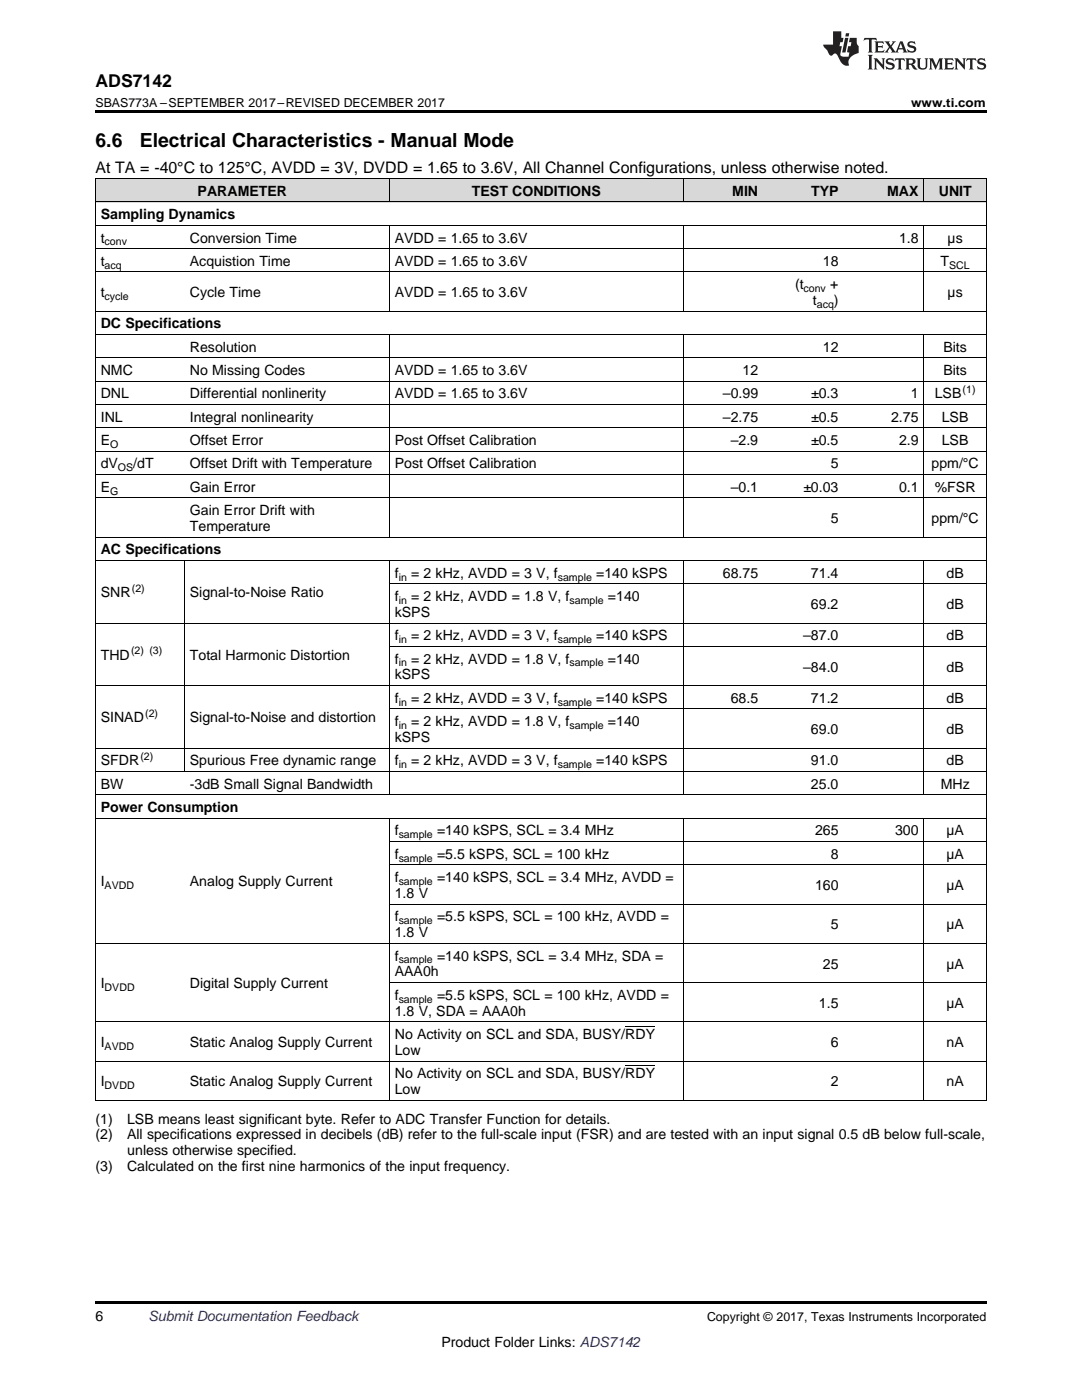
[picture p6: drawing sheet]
<svg xmlns="http://www.w3.org/2000/svg" width="216mm" height="279mm" viewBox="0 0 216 279" stroke-linecap="round" stroke-linejoin="round" font-family="sans-serif">
<defs><g id="words">
<g font-size="3.9">
<text x="19" y="29.3">6.6</text>
<text x="27.9" y="29.3">Electrical Characteristics - Manual Mode</text>
</g>
<text font-size="3.5" x="19" y="17.3">ADS7142</text>
<text font-size="3.2" x="19" y="34.4">At TA = -40°C to 125°C, AVDD = 3V, DVDD = 1.65 to 3.6V, All Channel Configurations, unless otherwise noted.</text>
<g font-size="2.8">
<text x="39.4" y="39.1">PARAMETER</text>
<text x="94.2" y="39.1">TEST CONDITIONS</text>
<text x="146.1" y="39.1">MIN</text>
<text x="161.9" y="39.1">TYP</text>
<text x="177" y="39.1">MAX</text>
<text x="187.3" y="39.1">UNIT</text>
<text x="20.1" y="43.7">Sampling Dynamics</text>
<text x="20.1" y="48.4">t</text>
<text x="20.1" y="53.1">t</text>
<text x="37.9" y="48.4">Conversion Time</text>
<text x="37.9" y="53.1">Acquistion Time</text>
<text x="78.8" y="48.4">AVDD = 1.65 to 3.6V</text>
<text x="78.8" y="53.1">AVDD = 1.65 to 3.6V</text>
<text x="164.2" y="53.1">18</text>
<text x="179.4" y="48.4">1.8</text>
<text x="187.7" y="53.1">T</text>
<text x="189.1" y="48.4">µs</text>
<text x="20.1" y="59.3">t</text>
<text x="37.9" y="59.3">Cycle Time</text>
<text x="78.8" y="59.3">AVDD = 1.65 to 3.6V</text>
<text x="158.6" y="57.7">(t</text>
<text x="165.6" y="57.7">+</text>
<text x="189.1" y="59.3">µs</text>
<text x="20.1" y="65.5">DC Specifications</text>
<text x="162.2" y="60.9">t</text>
<text x="166.4" y="60.9">)</text>
<text x="37.9" y="70.2">Resolution</text>
<text x="164.2" y="70.2">12</text>
<text x="188.2" y="70.2">Bits</text>
<text x="20.1" y="74.9">NMC</text>
<text x="37.9" y="74.9">No Missing Codes</text>
<text x="78.8" y="74.9">AVDD = 1.65 to 3.6V</text>
<text x="148.2" y="74.9">12</text>
<text x="188.2" y="74.9">Bits</text>
<text x="20.1" y="79.5">DNL</text>
<text x="37.9" y="79.5">Differential nonlinerity</text>
<text x="78.8" y="79.5">AVDD = 1.65 to 3.6V</text>
<text x="144.3" y="79.5">–0.99</text>
<text x="161.9" y="79.5">±0.3</text>
<text x="181.8" y="79.5">1</text>
<text x="186.5" y="79.5">LSB</text>
<text x="20.1" y="84.2">INL</text>
<text x="20.1" y="88.8">E</text>
<text x="37.9" y="84.2">Integral nonlinearity</text>
<text x="37.9" y="88.8">Offset Error</text>
<text x="78.8" y="88.8">Post Offset Calibration</text>
<text x="144.3" y="84.2">–2.75</text>
<text x="145.8" y="88.8">–2.9</text>
<text x="161.9" y="84.2">±0.5</text>
<text x="161.9" y="88.8">±0.5</text>
<text x="177.8" y="84.2">2.75</text>
<text x="179.4" y="88.8">2.9</text>
<text x="187.9" y="84.2">LSB</text>
<text x="187.9" y="88.8">LSB</text>
<text x="20.1" y="93.5">dV</text>
<text x="26.6" y="93.5">/dT</text>
<text x="37.9" y="93.5">Offset Drift with Temperature</text>
<text x="78.8" y="93.5">Post Offset Calibration</text>
<text x="165.8" y="93.5">5</text>
<text x="185.9" y="93.5">ppm/°C</text>
<text x="20.1" y="98.1">E</text>
<text x="37.9" y="98.1">Gain Error</text>
<text x="145.8" y="98.1">–0.1</text>
<text x="160.3" y="98.1">±0.03</text>
<text x="179.4" y="98.1">0.1</text>
<text x="186.5" y="98.1">%FSR</text>
<text x="37.9" y="102.8">Gain Error Drift with</text>
<text x="37.9" y="106">Temperature</text>
<text x="165.8" y="104.4">5</text>
<text x="185.9" y="104.4">ppm/°C</text>
<text x="20.1" y="110.6">AC Specifications</text>
<text x="20.1" y="119.2">SNR</text>
<text x="37.9" y="119.2">Signal-to-Noise Ratio</text>
<text x="78.8" y="115.3">f</text>
<text x="78.8" y="119.9">f</text>
<text x="82" y="115.3">= 2 kHz, AVDD = 3 V, f</text>
<text x="82" y="119.9">= 2 kHz, AVDD = 1.8 V, f</text>
<text x="119" y="115.3">=140 kSPS</text>
<text x="121.3" y="119.9">=140</text>
<text x="144.3" y="115.3">68.75</text>
<text x="161.8" y="115.3">71.4</text>
<text x="188.9" y="115.3">dB</text>
<text x="78.8" y="123.1">kSPS</text>
<text x="161.8" y="121.5">69.2</text>
<text x="188.9" y="121.5">dB</text>
<text x="20.1" y="131.7">THD</text>
<text x="37.9" y="131.7">Total Harmonic Distortion</text>
<text x="78.8" y="127.8">f</text>
<text x="82" y="127.8">= 2 kHz, AVDD = 3 V, f</text>
<text x="119" y="127.8">=140 kSPS</text>
<text x="160.3" y="127.8">–87.0</text>
<text x="188.9" y="127.8">dB</text>
<text x="78.8" y="132.4">f</text>
<text x="78.8" y="135.6">kSPS</text>
<text x="82" y="132.4">= 2 kHz, AVDD = 1.8 V, f</text>
<text x="121.3" y="132.4">=140</text>
<text x="160.3" y="134">–84.0</text>
<text x="188.9" y="134">dB</text>
<text x="78.8" y="140.3">f</text>
<text x="82" y="140.3">= 2 kHz, AVDD = 3 V, f</text>
<text x="119" y="140.3">=140 kSPS</text>
<text x="145.8" y="140.3">68.5</text>
<text x="161.8" y="140.3">71.2</text>
<text x="188.9" y="140.3">dB</text>
<text x="20.1" y="144.2">SINAD</text>
<text x="37.9" y="144.2">Signal-to-Noise and distortion</text>
<text x="78.8" y="144.9">f</text>
<text x="78.8" y="148.1">kSPS</text>
<text x="82" y="144.9">= 2 kHz, AVDD = 1.8 V, f</text>
<text x="121.3" y="144.9">=140</text>
<text x="161.8" y="146.5">69.0</text>
<text x="188.9" y="146.5">dB</text>
<text x="20.1" y="152.8">SFDR</text>
<text x="37.9" y="152.8">Spurious Free dynamic range</text>
<text x="78.8" y="152.8">f</text>
<text x="82" y="152.8">= 2 kHz, AVDD = 3 V, f</text>
<text x="119" y="152.8">=140 kSPS</text>
<text x="161.8" y="152.8">91.0</text>
<text x="188.9" y="152.8">dB</text>
<text x="20.1" y="157.4">BW</text>
<text x="37.9" y="157.4">-3dB Small Signal Bandwidth</text>
<text x="161.8" y="157.4">25.0</text>
<text x="187.7" y="157.4">MHz</text>
<text x="20.1" y="162.1">Power Consumption</text>
<text x="78.8" y="166.7">f</text>
<text x="87.2" y="166.7">=140 kSPS, SCL = 3.4 MHz</text>
<text x="162.6" y="166.7">265</text>
<text x="178.6" y="166.7">300</text>
<text x="188.8" y="166.7">µA</text>
<text x="78.8" y="171.4">f</text>
<text x="87.2" y="171.4">=5.5 kSPS, SCL = 100 kHz</text>
<text x="165.8" y="171.4">8</text>
<text x="188.8" y="171.4">µA</text>
<text x="20.1" y="176.9">I</text>
<text x="37.9" y="176.9">Analog Supply Current</text>
<text x="78.8" y="176">f</text>
<text x="78.8" y="179.2">1.8 V</text>
<text x="87.2" y="176">=140 kSPS, SCL = 3.4 MHz, AVDD =</text>
<text x="162.6" y="177.6">160</text>
<text x="188.8" y="177.6">µA</text>
<text x="78.8" y="183.9">f</text>
<text x="87.2" y="183.9">=5.5 kSPS, SCL = 100 kHz, AVDD =</text>
<text x="165.8" y="185.5">5</text>
<text x="188.8" y="185.5">µA</text>
<text x="78.8" y="187">1.8 V</text>
<text x="78.8" y="191.7">f</text>
<text x="87.2" y="191.7">=140 kSPS, SCL = 3.4 MHz, SDA =</text>
<text x="20.1" y="197.2">I</text>
<text x="37.9" y="197.2">Digital Supply Current</text>
<text x="78.8" y="194.9">AAA0h</text>
<text x="164.2" y="193.3">25</text>
<text x="188.8" y="193.3">µA</text>
<text x="78.8" y="199.5">f</text>
<text x="78.8" y="202.7">1.8 V, SDA = AAA0h</text>
<text x="87.2" y="199.5">=5.5 kSPS, SCL = 100 kHz, AVDD =</text>
<text x="163.4" y="201.1">1.5</text>
<text x="188.8" y="201.1">µA</text>
<text x="20.1" y="209">I</text>
<text x="37.9" y="209">Static Analog Supply Current</text>
<text x="78.8" y="207.4">No Activity on SCL and SDA, BUSY/RDY</text>
<text x="165.8" y="209">6</text>
<text x="188.9" y="209">nA</text>
<text x="78.8" y="210.5">Low</text>
<text x="78.8" y="215.2">No Activity on SCL and SDA, BUSY/RDY</text>
<text x="20.1" y="216.8">I</text>
<text x="37.9" y="216.8">Static Analog Supply Current</text>
<text x="78.8" y="218.4">Low</text>
<text x="165.8" y="216.8">2</text>
<text x="188.9" y="216.8">nA</text>
<text x="19" y="224.2">(1)</text>
<text x="19" y="227.4">(2)</text>
<text x="25.4" y="224.2">LSB means least significant byte. Refer to ADC Transfer Function for details.</text>
<text x="25.4" y="227.4">All specifications expressed in decibels (dB) refer to the full-scale input (FSR) and are tested with an input signal 0.5 dB below full-scale,</text>
<text x="19" y="233.8">(3)</text>
<text x="25.4" y="233.8">Calculated on the first nine harmonics of the input frequency.</text>
<text x="25.4" y="230.6">unless otherwise specified.</text>
<text x="19" y="263.6">6</text>
<text x="88.1" y="268.9">Product Folder Links: ADS7142</text>
</g>
<text font-size="2.8" fill="#0000c8" x="29.6" y="263.6">Submit Documentation Feedback</text>
<g font-size="2.5">
<text x="19" y="21.4">SBAS773A –SEPTEMBER 2017–REVISED DECEMBER 2017</text>
<text x="181.8" y="21.4">www.ti.com</text>
<text x="141.1" y="263.6">Copyright © 2017, Texas Instruments Incorporated</text>
</g>
<g font-size="2.1">
<text x="20.9" y="49">conv</text>
<text x="20.9" y="53.6">acq</text>
<text x="189.4" y="53.6">SCL</text>
<text x="20.9" y="59.9">cycle</text>
<text x="160.3" y="58.3">conv</text>
<text x="163" y="61.5">acq</text>
<text x="192.1" y="78.4">(1)</text>
<text x="22" y="89.4">O</text>
<text x="23.5" y="94.1">OS</text>
<text x="22" y="98.7">G</text>
<text x="26.3" y="118.1">(2)</text>
<text x="79.6" y="115.9">in</text>
<text x="111.3" y="115.9">sample</text>
<text x="79.6" y="120.5">in</text>
<text x="113.7" y="120.5">sample</text>
<text x="26.1" y="130.6">(2) (3)</text>
<text x="79.6" y="128.3">in</text>
<text x="111.3" y="128.3">sample</text>
<text x="79.6" y="133">in</text>
<text x="113.7" y="133">sample</text>
<text x="29" y="143.1">(2)</text>
<text x="79.6" y="140.8">in</text>
<text x="111.3" y="140.8">sample</text>
<text x="79.6" y="145.5">in</text>
<text x="113.7" y="145.5">sample</text>
<text x="28" y="151.6">(2)</text>
<text x="79.6" y="153.3">in</text>
<text x="111.3" y="153.3">sample</text>
<text x="79.6" y="167.3">sample</text>
<text x="79.6" y="171.9">sample</text>
<text x="20.9" y="177.4">AVDD</text>
<text x="79.6" y="176.6">sample</text>
<text x="79.6" y="184.4">sample</text>
<text x="20.9" y="197.8">DVDD</text>
<text x="79.6" y="192.3">sample</text>
<text x="79.6" y="200.1">sample</text>
<text x="20.9" y="209.5">AVDD</text>
<text x="20.9" y="217.3">DVDD</text>
</g>
</g></defs>
<g fill="#d8d8d8">
<path d="M19 35.7h17.8v4.7h-17.8z"/>
<path d="M36.8 35.7h40.9v4.7h-40.9z"/>
<path d="M77.7 35.7h58.7v4.7h-58.7z"/>
<path d="M136.4 35.7h16v4.7h-16z"/>
<path d="M152.4 35.7h16v4.7h-16z"/>
<path d="M168.4 35.7h16v4.7h-16z"/>
<path d="M184.4 35.7h12.4v4.7h-12.4z"/>
</g>
<path d="M19 22h177.8v.5h-177.8zM19 219.6h.2zM77.6 219.6h.1zM136.3 219.6h.1zM152.3 219.6h.1zM168.3 219.6h.1zM184.3 219.6h.1zM196.7 219.6h.1zM19 259.7h177.8v.5h-177.8z" fill="#000"/>
<g fill="none" stroke="#000" stroke-width=".2">
<path d="M19 35.6l177.8 .1v183.9M19.1 35.7v183.9M77.7 35.7v4.7M136.3 35.7v4.7M184.3 35.7v4.7M19 54.3h177.8M19 49.6h177.8M19 45h177.8M19 40.3h177.8M77.7 45v17.2M136.3 45v17.2M184.3 45v17.2"/>
<path d="M19 76.1h177.8M19 71.4h177.8M19 66.8h177.8M19 62.1h177.8M77.7 66.8v40.4M136.3 66.8v40.4M184.3 66.8v40.4M19 99.4h177.8M19 94.7h177.8M19 90h177.8M19 85.4h177.8M19 80.7h177.8"/>
<path d="M19 111.8h177.8M19 107.2h177.8M36.8 111.9v42.1M77.7 111.9v46.8M77.7 116.5h119.1M136.3 111.9v46.8M184.3 111.9v46.8M19 136.8h177.8M19 124.3h177.8M77.7 129h119.1M19 158.6h177.8M19 154h177.8"/>
<path d="M19 149.3h177.8M77.7 141.5h119.1M19 163.3h177.8M77.7 163.3v56.3M77.7 172.6h119.1M77.7 167.9h119.1M136.3 163.3v56.3M184.3 163.3v56.3M19 188.3h177.8M77.7 196.1h119.1M77.7 180.4h119.1M19 219.6h177.8"/>
<path d="M19 211.8h177.8M19 203.9h177.8"/>
</g>
<g fill="#231f20">
<path d="M172.5 7.6l-.1 .5 .4-.2h.6v.1v2.1l-.2 .4h.9l-.2-.4v-2.1l.1-.1h.5l.5 .2-.2-.5zM174.5 8.3l.2 .3v1.5l-.2 .4h1.8l.2-.6a1.04 1.04 0 0 1-1.3 .2v-.7h.6l.3 .2v-.6l-.3 .2h-.6v-.6l.8-.1 .4 .3-.2-.5zM176.5 8.3l.9 1.1-.9 1.1h.8l-.2-.2 .4-.7 .5 .7-.2 .2h1.5l-.2-.2 .2-.4h.9l.1 .4-.2 .2h1l-.3-.3-.7-1.9h-.5l-.9 2-.8-1 .9-1h-.8l.1 .3-.4 .5-.3-.6 .1-.2zM179.7 8.6l.4 1h-.7zM181.3 8.4a.63 .63 0 0 0-.2 .7 .63 .63 0 0 0 .6 .4l.6 .2 .1 .2a.75 .75 0 0 1-.7 .4 .75 .75 0 0 1-.6-.5l.1 .7 .1-.1a1.11 1.11 0 0 0 1.5-.6 1.13 1.13 0 0 0-1.2-.8l-.1-.4a1.04 1.04 0 0 1 1.2 .2l-.2-.5-.2 .1-.4-.2zM173.2 10.9l.2 .4v2.2l-.2 .4h1l-.3-.4v-2.2l.3-.4zM174.3 11.6l.3 .4v1.5l-.3 .4h.8l-.2-.4v-1.3l1.5 1.7v-1.9l.2-.4h-.7l.2 .4v.9l-1.1-1.3zM177 11.8a.62 .62 0 0 0-.2 .7 .62 .62 0 0 0 .6 .4l.6 .1 .1 .3a.76 .76 0 0 1-.7 .3 .76 .76 0 0 1-.7-.4l.2 .7 .1-.1a1.11 1.11 0 0 0 1.5-.6 1.13 1.13 0 0 0-1.2-.8l-.1-.4a1.04 1.04 0 0 1 1.2 .2l-.2-.6-.2 .1-.5-.1zM178.7 11.6l-.2 .6a.61 .61 0 0 1 .8-.3v1.6l-.2 .4h.9l-.2-.4v-1.6a.63 .63 0 0 1 .7 .3l-.1-.6zM180.6 11.6l.3 .4v1.5l-.3 .4h1l-.2-.2-.1-.8 .6 .2a.76 .76 0 0 0 1.2 .7l-1-1a.58 .58 0 0 0 .6-.5 .58 .58 0 0 0-.5-.6zM181.4 11.9h.1a.45 .45 0 0 1 .5 .1 .45 .45 0 0 1 .1 .5l-.8 .2zM182.9 11.6l.2 .2a2.17 2.17 0 0 0 .3 1.9 .99 .99 0 0 0 1.6-.6v-1.1l.2-.4h-.7l.2 .2a1.92 1.92 0 0 1-.2 1.8 .6 .6 0 0 1-.9-.5v-1.1l.2-.4zM185.4 11.6l.2 .4v1.5l-.2 .4h.7l-.2-.4v-1.4l.8 1.8 .8-1.8v1.4l-.2 .4h.9l-.2-.4v-1.5l.2-.4h-.8l-.6 1.5-.6-1.5zM188.4 11.6l.2 .4v1.5l-.2 .4h1.8l.1-.6a1.04 1.04 0 0 1-1.2 .1v-.6h.5l.4 .2v-.6l-.4 .2h-.5v-.7h.8l.3 .3-.1-.6zM190.5 11.6l.2 .4v1.5l-.2 .4h.7l-.2-.4v-1.3l1.5 1.7v-1.9l.2-.4h-.7l.2 .4v.9l-1.1-1.3zM192.9 11.6l-.1 .6a.61 .61 0 0 1 .7-.3l.1 1.6-.3 .4h1l-.3-.4 .1-1.6a.63 .63 0 0 1 .7 .3l-.1-.6zM195.2 11.8a.62 .62 0 0 0-.2 .7 .62 .62 0 0 0 .6 .4l.6 .1 .1 .3a.76 .76 0 0 1-.7 .3 .76 .76 0 0 1-.6-.4l.1 .7 .1-.1a1.11 1.11 0 0 0 1.6-.6 1.13 1.13 0 0 0-1.3-.8l-.1-.4a1.04 1.04 0 0 1 1.2 .2l-.1-.6-.2 .1-.5-.1z"/>
<path d="M166.2 6.3v2.6h-1.9v.4l.8 .9a.91 .91 0 0 0 1 .8 .56 .56 0 0 1 .5-.3 .56 .56 0 0 1 .5 .3l.4 .8a1.53 1.53 0 0 0 1.9 1.2 1.54 1.54 0 0 1 1-2.1l.9-.3v-1.4a1.52 1.52 0 0 1-.4-1.6h-1.3l-.2 .8h.5l-.2 .8h-.5l-.1 1v.2l.4 .1-.2 .8a1.93 1.93 0 0 1-1.6-.3l.3-1.8h-.5l.2-.8h.4l.2-.8h-.4v-1.3zM168.6 7.6l-.6 2.9h.7l.6-2.9zM168.8 6.6l-.1 .7h.6l.2-.7z"/>
</g>
<path d="M124.8 212.7h5.9M124.8 204.9h5.9" fill="none" stroke="#000" stroke-width=".2"/>
<use href="#words"/>
</svg>
